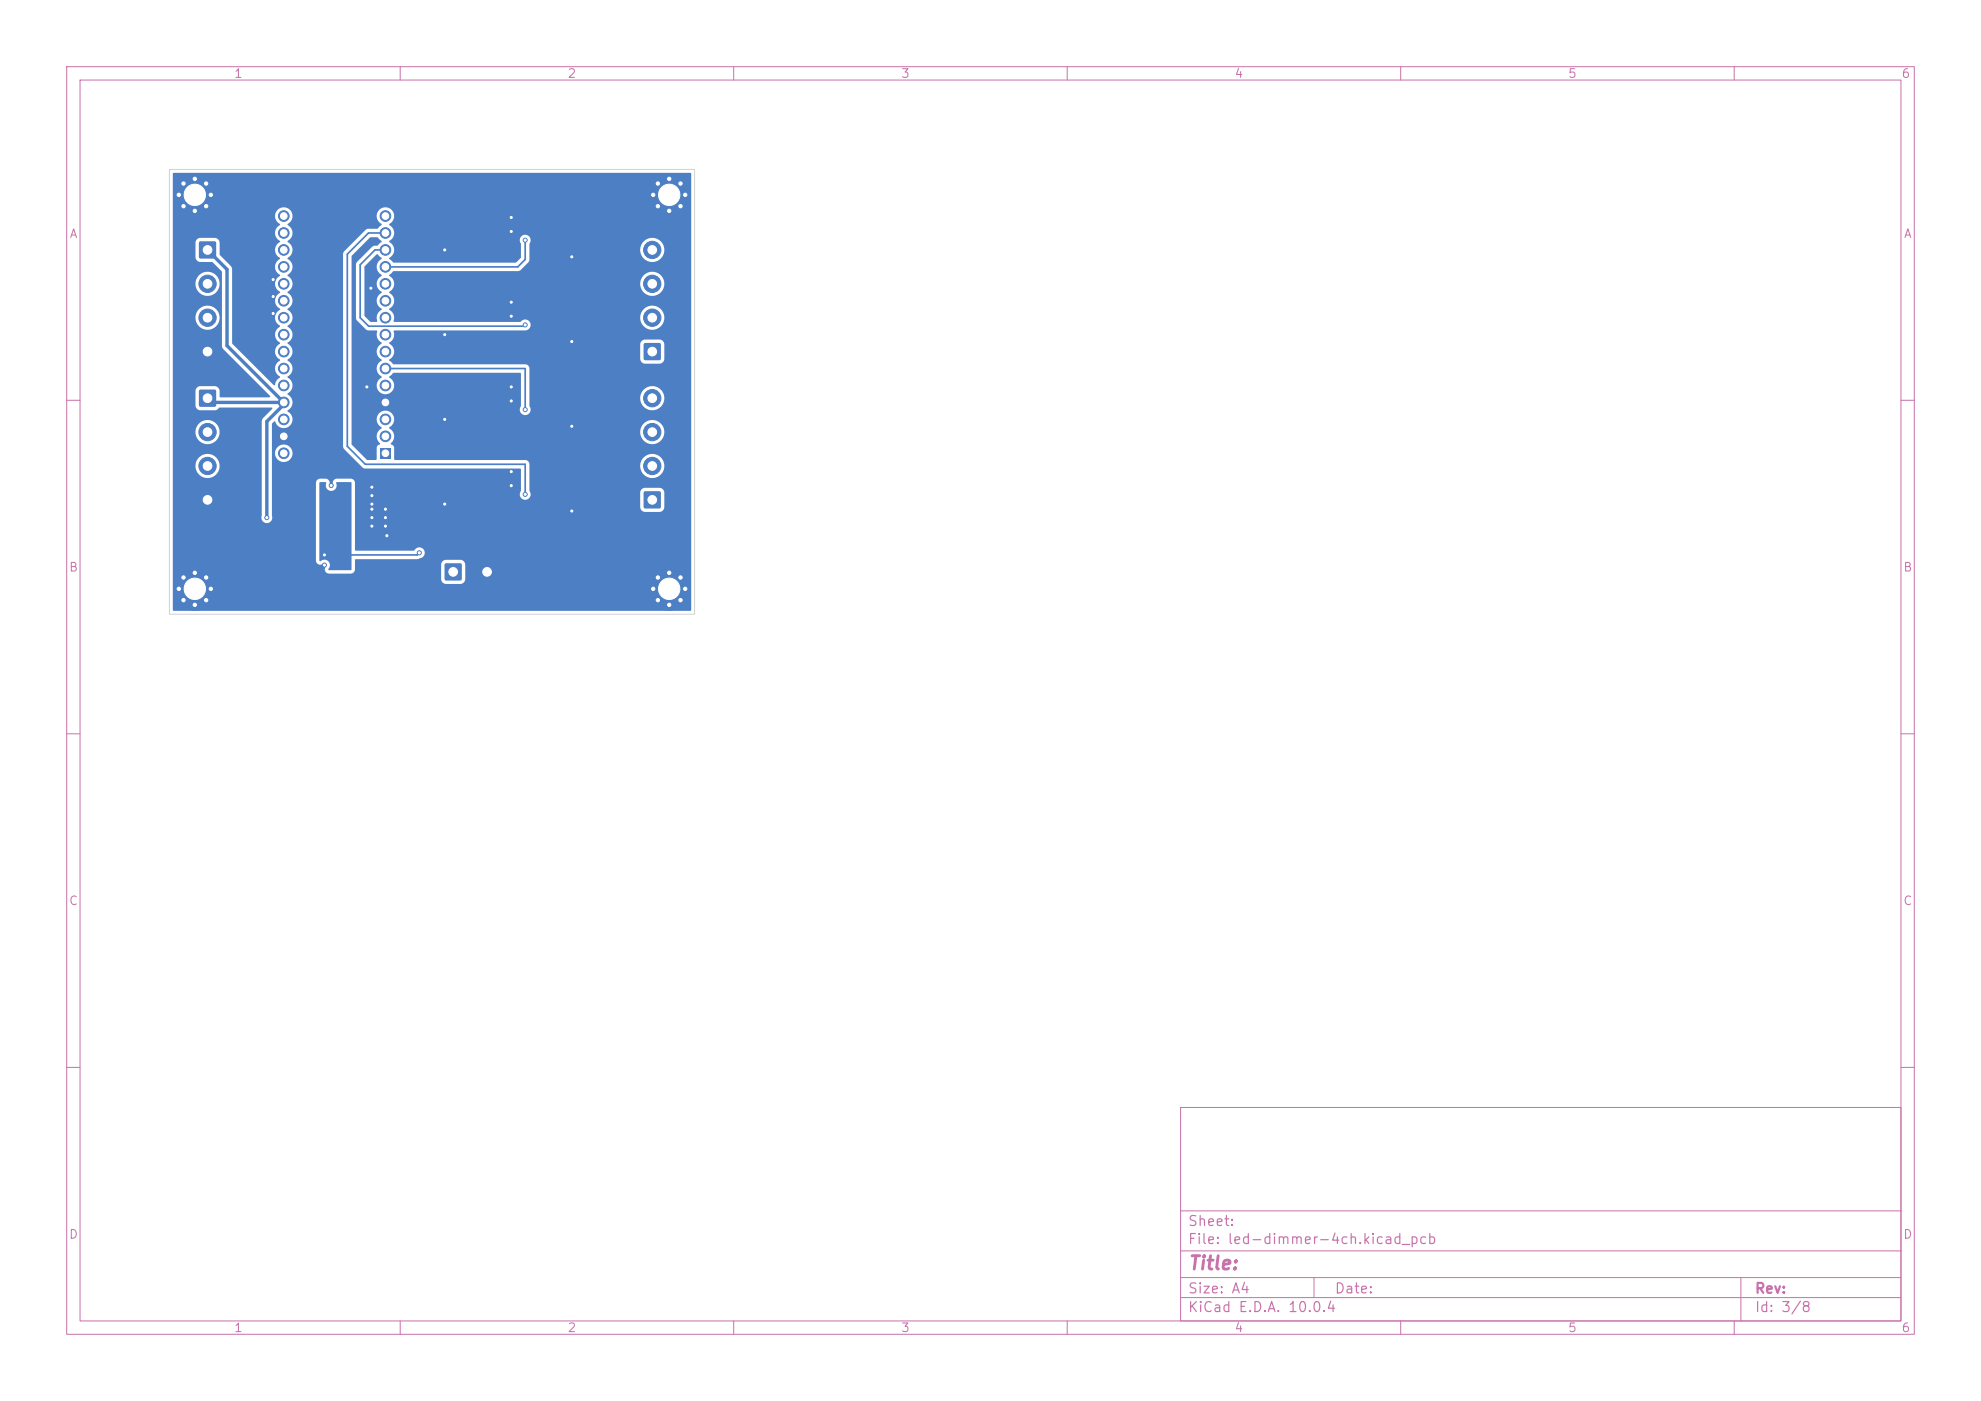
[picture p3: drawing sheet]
<svg xmlns="http://www.w3.org/2000/svg" width="297mm" height="210mm" viewBox="0 0 297 210" stroke-linecap="round" stroke-linejoin="round" font-family="sans-serif">
<defs><g id="words">
<text font-size="2" fill="#c872ab" x="178" y="190.8">Title:</text>
<g font-size="1.5" fill="#c872ab">
<text x="178" y="184.2">Sheet:</text>
<text x="178" y="186.9">File: led-dimmer-4ch.kicad_pcb</text>
<text x="178" y="197.1">KiCad E.D.A. 10.0.4</text>
<text x="178" y="194.3">Size: A4</text>
<text x="200" y="194.3">Date:</text>
<text x="263" y="194.3">Rev:</text>
<text x="263" y="197.1">Id: 3/8</text>
</g>
<g font-size="1.3" fill="#c872ab">
<text x="35" y="12">1</text>
<text x="85" y="12">2</text>
<text x="135" y="12">3</text>
<text x="185" y="12">4</text>
<text x="235" y="12">5</text>
<text x="285" y="12">6</text>
<text x="10.3" y="36">A</text>
<text x="285.4" y="36">A</text>
<text x="10.3" y="86">B</text>
<text x="285.3" y="86">B</text>
<text x="10.3" y="136">C</text>
<text x="285.3" y="136">C</text>
<text x="10.3" y="186">D</text>
<text x="285.3" y="186">D</text>
<text x="35" y="200">1</text>
<text x="85" y="200">2</text>
<text x="135" y="200">3</text>
<text x="185" y="200">4</text>
<text x="235" y="200">5</text>
<text x="285" y="200">6</text>
</g>
</g></defs>
<g fill="none" stroke="#c872ab" stroke-width=".15">
<path d="M10 10h277v190h-277zM12 12h273v186h-273zM60 10v2M110 10v2M160 10v2M210 10v2M260 10v2M10 60h2M285 60h2M10 110h2M285 110h2M10 160h2"/>
<path d="M177 166h108v32h-108zM285 160h2M60 198v2M110 198v2M160 198v2M177 194.5h108M177 191.5h108M177 187.5h108M177 181.5h108M197 191.5v3M210 198v2M260 198v2"/>
<path d="M261 191.5v6.5"/>
</g>
<path d="M96.6 51.5h2.4v2.4h-2.4z" fill="#4d7fc4"/>
<g fill="#4d7fc4" stroke="#4d7fc4" stroke-width=".15">
<circle cx="97.8" cy="47.6" r="1.3"/>
<circle cx="97.8" cy="42.5" r="1.3"/>
<circle cx="97.8" cy="37.5" r="1.3"/>
</g>
<path d="M29.9 36.2h2.4v2.5h-2.4z" fill="#4d7fc4"/>
<g fill="#4d7fc4" stroke="#4d7fc4" stroke-width=".15">
<circle cx="31.1" cy="42.5" r="1.3"/>
<circle cx="31.1" cy="47.6" r="1.3"/>
<circle cx="31.1" cy="52.7" r="1.3"/>
</g>
<path d="M96.6 73.7h2.4v2.5h-2.4z" fill="#4d7fc4"/>
<g fill="#4d7fc4" stroke="#4d7fc4" stroke-width=".15">
<circle cx="97.8" cy="69.8" r="1.3"/>
<circle cx="97.8" cy="64.8" r="1.3"/>
<circle cx="97.8" cy="59.7" r="1.3"/>
<circle cx="97.9" cy="29.2" r=".4"/>
<circle cx="98.6" cy="27.5" r=".4"/>
<circle cx="98.6" cy="30.9" r=".4"/>
<circle cx="100.3" cy="26.8" r=".4"/>
<circle cx="100.3" cy="29.2" r="3.2"/>
<circle cx="100.3" cy="31.6" r=".4"/>
<circle cx="102" cy="27.5" r=".4"/>
<circle cx="102" cy="30.9" r=".4"/>
<circle cx="102.7" cy="29.2" r=".4"/>
<circle cx="26.8" cy="29.2" r=".4"/>
<circle cx="27.5" cy="27.5" r=".4"/>
<circle cx="27.5" cy="30.9" r=".4"/>
<circle cx="29.2" cy="26.8" r=".4"/>
<circle cx="29.2" cy="29.2" r="3.2"/>
<circle cx="29.2" cy="31.6" r=".4"/>
<circle cx="30.9" cy="27.5" r=".4"/>
<circle cx="30.9" cy="30.9" r=".4"/>
<circle cx="31.6" cy="29.2" r=".4"/>
<circle cx="97.9" cy="88.3" r=".4"/>
<circle cx="98.6" cy="86.6" r=".4"/>
<circle cx="98.6" cy="90" r=".4"/>
<circle cx="100.3" cy="85.9" r=".4"/>
<circle cx="100.3" cy="88.3" r="3.2"/>
<circle cx="100.3" cy="90.7" r=".4"/>
<circle cx="102" cy="86.6" r=".4"/>
<circle cx="102" cy="90" r=".4"/>
<circle cx="102.7" cy="88.3" r=".4"/>
</g>
<path d="M66.7 84.5h2.5v2.5h-2.5z" fill="#4d7fc4"/>
<g fill="#4d7fc4" stroke="#4d7fc4" stroke-width=".15">
<circle cx="73" cy="85.7" r="1.3"/>
<circle cx="26.8" cy="88.3" r=".4"/>
<circle cx="27.5" cy="86.6" r=".4"/>
<circle cx="27.5" cy="90" r=".4"/>
<circle cx="29.2" cy="85.9" r=".4"/>
<circle cx="29.2" cy="88.3" r="3.2"/>
<circle cx="29.2" cy="90.7" r=".4"/>
<circle cx="30.9" cy="86.6" r=".4"/>
<circle cx="30.9" cy="90" r=".4"/>
<circle cx="31.6" cy="88.3" r=".4"/>
</g>
<path d="M57 67.1h1.6v1.6h-1.6z" fill="#4d7fc4"/>
<g fill="#4d7fc4" stroke="#4d7fc4" stroke-width=".15">
<circle cx="57.8" cy="65.4" r=".8"/>
<circle cx="57.8" cy="62.9" r=".8"/>
<circle cx="57.8" cy="60.3" r=".8"/>
<circle cx="57.8" cy="57.8" r=".8"/>
<circle cx="57.8" cy="55.2" r=".8"/>
<circle cx="57.8" cy="52.7" r=".8"/>
<circle cx="57.8" cy="50.2" r=".8"/>
<circle cx="57.8" cy="47.6" r=".8"/>
<circle cx="57.8" cy="45.1" r=".8"/>
<circle cx="57.8" cy="42.5" r=".8"/>
<circle cx="57.8" cy="40" r=".8"/>
<circle cx="57.8" cy="37.5" r=".8"/>
<circle cx="57.8" cy="34.9" r=".8"/>
<circle cx="57.8" cy="32.4" r=".8"/>
<circle cx="42.5" cy="32.4" r=".8"/>
<circle cx="42.5" cy="34.9" r=".8"/>
<circle cx="42.5" cy="37.5" r=".8"/>
<circle cx="42.5" cy="40" r=".8"/>
<circle cx="42.5" cy="42.5" r=".8"/>
<circle cx="42.5" cy="45.1" r=".8"/>
<circle cx="42.5" cy="47.6" r=".8"/>
<circle cx="42.5" cy="50.2" r=".8"/>
<circle cx="42.5" cy="52.7" r=".8"/>
<circle cx="42.5" cy="55.2" r=".8"/>
<circle cx="42.5" cy="57.8" r=".8"/>
<circle cx="42.5" cy="60.3" r=".8"/>
<circle cx="42.5" cy="62.9" r=".8"/>
<circle cx="42.5" cy="65.4" r=".8"/>
<circle cx="42.5" cy="67.9" r=".8"/>
</g>
<path d="M29.9 58.5h2.4v2.4h-2.4z" fill="#4d7fc4"/>
<g fill="#4d7fc4" stroke="#4d7fc4" stroke-width=".15">
<circle cx="31.1" cy="64.8" r="1.3"/>
<circle cx="31.1" cy="69.8" r="1.3"/>
<circle cx="31.1" cy="74.9" r="1.3"/>
<circle cx="62.9" cy="82.9" r=".3"/>
<circle cx="48.6" cy="83.2" r=".3"/>
<circle cx="85.7" cy="51.2" r=".3"/>
<circle cx="76.7" cy="34.7" r=".3"/>
<circle cx="57.8" cy="77.6" r=".3"/>
<circle cx="55.8" cy="76.3" r=".3"/>
<circle cx="76.7" cy="47.4" r=".3"/>
<circle cx="57.8" cy="76.3" r=".3"/>
<circle cx="40.9" cy="41.9" r=".3"/>
<circle cx="55" cy="58" r=".3"/>
<circle cx="85.7" cy="76.6" r=".3"/>
<circle cx="76.7" cy="32.6" r=".3"/>
<circle cx="55.8" cy="73" r=".3"/>
<circle cx="55.8" cy="78.9" r=".3"/>
<circle cx="55.8" cy="74.3" r=".3"/>
<circle cx="76.7" cy="58" r=".3"/>
<circle cx="85.7" cy="63.9" r=".3"/>
<circle cx="55.8" cy="77.6" r=".3"/>
<circle cx="49.7" cy="72.8" r=".3"/>
<circle cx="66.7" cy="62.9" r=".3"/>
<circle cx="66.7" cy="75.6" r=".3"/>
<circle cx="48.6" cy="84.7" r=".3"/>
<circle cx="85.7" cy="38.5" r=".3"/>
<circle cx="66.7" cy="50.2" r=".3"/>
<circle cx="40.9" cy="47" r=".3"/>
<circle cx="55.8" cy="75.6" r=".3"/>
<circle cx="76.7" cy="72.8" r=".3"/>
<circle cx="76.7" cy="60.1" r=".3"/>
<circle cx="76.7" cy="70.7" r=".3"/>
<circle cx="58" cy="80.3" r=".3"/>
<circle cx="66.7" cy="37.5" r=".3"/>
<circle cx="40.9" cy="44.5" r=".3"/>
<circle cx="57.8" cy="78.9" r=".3"/>
<circle cx="55.6" cy="43.2" r=".3"/>
<circle cx="76.7" cy="45.3" r=".3"/>
<circle cx="78.7" cy="61.4" r=".3"/>
<circle cx="78.7" cy="74.1" r=".3"/>
<circle cx="78.7" cy="36" r=".3"/>
<circle cx="40" cy="77.6" r=".3"/>
<circle cx="78.7" cy="48.7" r=".3"/>
</g>
<path d="M57.8 37.5h-1.6l-2.2 2.2v7.9l1.3 1.3h23.4v-.2M57.8 34.9h-2.6l-3.1 3.2v28.8l2.7 2.7h23.9v4.5M78.7 36v2.9l-1.1 1.1h-19.8M57.8 55.2h20.9v6.2M62.9 82.9l-.4 .3h-13.9" fill="none" stroke="#4d7fc4" stroke-width=".25"/>
<path d="M31.1 37.5l2.9 2.9v11.4l8.5 8.5M31.1 59.7l.6 .6h10.8M42.5 60.3v.3l-2.5 2.6v14.4" fill="none" stroke="#4d7fc4" stroke-width=".51"/>
<g fill="#4d7fc4">
<path d="M47.9 72.3h1a.84 .84 0 0 0 .7 1.3 .84 .84 0 0 0 .8-1.2l.1-.1h2.1l.1 .1v12.9l-.1 .2-3.4-.1a.87 .87 0 0 0 .2-1 .87 .87 0 0 0-1-.5l-.4 .2-.1-.1z"/>
<path d="M54.7 39.9l1.8-1.8h.2l.5 .5v.2a1.35 1.35 0 0 0 0 2.4v.2a1.35 1.35 0 0 0 0 2.4v.1a1.35 1.35 0 0 0 0 2.4v.2a1.32 1.32 0 0 0-.6 1.6l-.2 .2-.9-.1-.9-.9z"/>
<path d="M26 25.9h77.5l.1 .1v65.5l-77.6 .1-.1-.2v-21.7h3.4l.1 .7 .5 .8a1.81 1.81 0 0 0 2.8-.5 1.81 1.81 0 0 0-1.1-2.6 1.81 1.81 0 0 0-2.3 1.6h-3.4v-5h3.4l.2 .9 .4 .5a1.81 1.81 0 0 0 2.8-.5 1.81 1.81 0 0 0-1.1-2.6 1.81 1.81 0 0 0-2.3 1.7h-3.4v-17.2h3.4l.1 .7 .5 .8a1.81 1.81 0 0 0 2.8-.5 1.81 1.81 0 0 0-1.1-2.6 1.81 1.81 0 0 0-2.3 1.6h-3.4v-5.1h3.4l.1 .7 .5 .8a1.81 1.81 0 0 0 2.8-.5 1.81 1.81 0 0 0-1.1-2.6 1.81 1.81 0 0 0-2.3 1.6h-3.4v-6h3.4v2.2a.75 .75 0 0 0 .7 .7h1.8l1.5 1.4v11.2l.1 .3 7.1 7.2-.1 .2h-7.3l-.2-.2v-.9a.75 .75 0 0 0-.7-.6h-2.2l-.4 .1-.3 .5v2.3a.75 .75 0 0 0 .7 .7h2.3l.6-.4h7.8l.1 .1v.1l-1.4 1.4-.2 .4v14.2a.82 .82 0 0 0 .8 1.1 .82 .82 0 0 0 .8-1.1v-4.9h6.6v11.6a.72 .72 0 0 0 .5 .6 .72 .72 0 0 0 .7-.2l.3 .2v.2a.67 .67 0 0 0-.1 .7 .67 .67 0 0 0 .5 .5h3.4a.65 .65 0 0 0 .5-.7v-.7h12.9v2.3l.3 .5 .4 .1h2.2l.5-.1 .3-.6v-2.2l-.2-.4-.5-.3h-2.3a.75 .75 0 0 0-.7 .7h-12.9v-.7l.1-.1 9.5-.1a.86 .86 0 0 0 .7-1.3 .86 .86 0 0 0-1.5 .1h-8.7l-.1-10.3-.2-.3-.3-.1-2.2-.1a.81 .81 0 0 0-.6 1.2l-.3 .2-.2-.3a.71 .71 0 0 0-.6-1.1l-1.1 .1-.2 .2-.1 .4h-6.6v-4.6h.4a1.32 1.32 0 0 0 1.8 1.4 1.32 1.32 0 0 0 .4-2.2 1.32 1.32 0 0 0-2.1 .7l-.1 .1h-.4v-4.2l.3-.4h.2a1.34 1.34 0 0 0 2.1 .7 1.34 1.34 0 0 0-.3-2.3v-.1a1.36 1.36 0 0 0 0-2.4v-.1a1.36 1.36 0 0 0 0-2.5v-.1a1.36 1.36 0 0 0 0-2.4v-.1a1.37 1.37 0 0 0 0-2.4v-.2a1.36 1.36 0 0 0 0-2.4v-.1a1.36 1.36 0 0 0 0-2.4v-.1a1.36 1.36 0 0 0 0-2.5v-.1a1.36 1.36 0 0 0 0-2.4v-.1a1.36 1.36 0 0 0 0-2.4l.6-.8h7.7v29l.2 .3 2.8 2.8 .3 .1h23.3l.1 .2v3.1a.83 .83 0 0 0 .5 1.4 .83 .83 0 0 0 .9-1.1h16.5v2.3l.3 .5 .4 .1h2.3l.4-.2 .2-.5v-2.2a.75 .75 0 0 0-.7-.7h-2.3l-.5 .3-.1 .4h-16.5l-.1-.3v-3.8h16.6l.1 .7 .5 .8a1.81 1.81 0 0 0 2.8-.5 1.81 1.81 0 0 0-1.1-2.6 1.81 1.81 0 0 0-2.3 1.6h-16.6a.66 .66 0 0 0-.6-.7h-19.6l-.1-.2v-1.8l-.2-.2-.3-.2v-.2a1.3 1.3 0 0 0 .3-1.7h37.1l.2 .9 .4 .5a1.81 1.81 0 0 0 2.8-.5 1.81 1.81 0 0 0-1.1-2.6 1.81 1.81 0 0 0-2.3 1.7h-37.1l-.5-.5v-.2a1.32 1.32 0 0 0 .3-2 1.32 1.32 0 0 0-2 .1 1.32 1.32 0 0 0 .5 2v.2a1.31 1.31 0 0 0-.3 2.1l.1 .2-.4 .2-.1 .2v1.8l-.2 .2-1.3-.1-2.3-2.3v-28.2l2.9-2.8h1l.6 .6-.6 .6-.8 .2-2.4 2.5v8.2l.1 .3 1.5 1.5h1.4l.2 .1a1.45 1.45 0 0 0 .6 1.8v.2a1.35 1.35 0 0 0 0 2.3v.2a1.35 1.35 0 0 0 0 2.4v.1a1.32 1.32 0 0 0-.4 2 1.32 1.32 0 0 0 2 0 1.32 1.32 0 0 0-.4-2v-.2l.6-.5h19l.1 .1v4.8a.84 .84 0 0 0 .1 1.2 .84 .84 0 0 0 1.1 0 .84 .84 0 0 0 .1-1.2v-1.2h16.6a1.81 1.81 0 0 0 2.5 1.7 1.81 1.81 0 0 0 .4-3 1.81 1.81 0 0 0-2.9 1v.3h-16.6v-4.4a.64 .64 0 0 0-.6-.6h-19.8l-.6-.5v-.2a1.31 1.31 0 0 0 .1-2.3h37.5v2.2a.75 .75 0 0 0 .7 .7h2.3l.4-.3 .2-.4v-2.2a.75 .75 0 0 0-.7-.7h-2.3l-.5 .3-.1 .4h-37.5l-.2-.1 .1-.2a1.41 1.41 0 0 0 .6-1.7l19.9-.1a.84 .84 0 0 0 .5-1.3 .84 .84 0 0 0-1.4 .1h-18.9l-.1-.2 .1-.6h36.9l.1 .7 .5 .8a1.81 1.81 0 0 0 2.8-.5 1.81 1.81 0 0 0-1.1-2.6 1.81 1.81 0 0 0-2.3 1.6h-36.9v-.2a1.36 1.36 0 0 0-.7-.9l-.1-.1a1.38 1.38 0 0 0 .8-1.2 1.38 1.38 0 0 0-.8-1.3l.1-.1a1.32 1.32 0 0 0 .7-1.3h36.9l.1 .7 .5 .8a1.81 1.81 0 0 0 2.8-.5 1.81 1.81 0 0 0-1.1-2.6 1.81 1.81 0 0 0-2.3 1.6h-36.9v-.2a1.36 1.36 0 0 0-.7-.8v-.2l.6-.6h18.7l.3-.1 1.3-1.3 .1-1.9h16.6l.1 .7 .5 .8a1.81 1.81 0 0 0 2.8-.5 1.81 1.81 0 0 0-1.1-2.6 1.81 1.81 0 0 0-2.3 1.6h-16.6v-.7a.84 .84 0 0 0-.1-1.2 .84 .84 0 0 0-1.1 0 .84 .84 0 0 0-.1 1.2v2l-.8 .8h-18.3l-.7-.7a1.39 1.39 0 0 0 0-2.5l.1-.1a1.36 1.36 0 0 0-.1-2.4l.1-.1a1.32 1.32 0 0 0 .3-2.1 1.32 1.32 0 0 0-2 .1 1.32 1.32 0 0 0 .5 2l-.6 .7h-1.4l-.4 .1-3.2 3.3-.2 .3h-7.7h.1a1.53 1.53 0 0 0-.7-1.8v-.1a1.36 1.36 0 0 0 0-2.4v-.1a1.32 1.32 0 0 0 .4-2.1 1.32 1.32 0 0 0-2.1 .1 1.32 1.32 0 0 0 .6 2l-.1 .2a1.35 1.35 0 0 0 .1 2.4l-.1 .1a1.32 1.32 0 0 0 .1 2.3l-.1 .2a1.35 1.35 0 0 0 .1 2.4l-.1 .2a1.35 1.35 0 0 0 .1 2.4l-.1 .1a1.35 1.35 0 0 0 .1 2.4l-.1 .2a1.35 1.35 0 0 0 .1 2.4v.1a1.35 1.35 0 0 0 0 2.4l-.1 .2a1.35 1.35 0 0 0 .1 2.3l-.1 .2a1.35 1.35 0 0 0 .1 2.4v.1a1.5 1.5 0 0 0-.8 1.1h-.2l-6.2-6.2v-11.2l-.2-.4-1.7-1.7v-1.9a.75 .75 0 0 0-.7-.6h-2.3l-.4 .2-.2 .5h-3.4z"/>
</g>
<path d="M25.4 25.4h78.7v66.7h-78.7z" fill="none" stroke="#d0d2cd" stroke-width=".15"/>
<g fill="#fff" stroke="#fff" stroke-width=".15">
<circle cx="62.9" cy="82.9" r=".15"/>
<circle cx="48.6" cy="83.2" r=".15"/>
<circle cx="85.7" cy="51.2" r=".15"/>
<circle cx="76.7" cy="34.7" r=".15"/>
<circle cx="57.8" cy="77.6" r=".15"/>
<circle cx="55.8" cy="76.3" r=".15"/>
<circle cx="76.7" cy="47.4" r=".15"/>
<circle cx="57.8" cy="76.3" r=".15"/>
<circle cx="40.9" cy="41.9" r=".15"/>
<circle cx="55" cy="58" r=".15"/>
<circle cx="85.7" cy="76.6" r=".15"/>
<circle cx="76.7" cy="32.6" r=".15"/>
<circle cx="55.8" cy="73" r=".15"/>
<circle cx="55.8" cy="78.9" r=".15"/>
<circle cx="55.8" cy="74.3" r=".15"/>
<circle cx="76.7" cy="58" r=".15"/>
<circle cx="85.7" cy="63.9" r=".15"/>
<circle cx="55.8" cy="77.6" r=".15"/>
<circle cx="49.7" cy="72.8" r=".15"/>
<circle cx="66.7" cy="62.9" r=".15"/>
<circle cx="66.7" cy="75.6" r=".15"/>
<circle cx="48.6" cy="84.7" r=".15"/>
<circle cx="85.7" cy="38.5" r=".15"/>
<circle cx="66.7" cy="50.2" r=".15"/>
<circle cx="40.9" cy="47" r=".15"/>
<circle cx="55.8" cy="75.6" r=".15"/>
<circle cx="76.7" cy="72.8" r=".15"/>
<circle cx="76.7" cy="60.1" r=".15"/>
<circle cx="76.7" cy="70.7" r=".15"/>
<circle cx="58" cy="80.3" r=".15"/>
<circle cx="66.7" cy="37.5" r=".15"/>
<circle cx="40.9" cy="44.5" r=".15"/>
<circle cx="57.8" cy="78.9" r=".15"/>
<circle cx="55.6" cy="43.2" r=".15"/>
<circle cx="76.7" cy="45.3" r=".15"/>
<circle cx="78.7" cy="61.4" r=".15"/>
<circle cx="78.7" cy="74.1" r=".15"/>
<circle cx="78.7" cy="36" r=".15"/>
<circle cx="40" cy="77.6" r=".15"/>
<circle cx="78.7" cy="48.7" r=".15"/>
<circle cx="97.8" cy="52.7" r=".65"/>
<circle cx="97.8" cy="47.6" r=".65"/>
<circle cx="97.8" cy="42.5" r=".65"/>
<circle cx="97.8" cy="37.5" r=".65"/>
<circle cx="31.1" cy="37.5" r=".65"/>
<circle cx="31.1" cy="42.5" r=".65"/>
<circle cx="31.1" cy="47.6" r=".65"/>
<circle cx="31.1" cy="52.7" r=".65"/>
<circle cx="97.8" cy="74.9" r=".65"/>
<circle cx="97.8" cy="69.8" r=".65"/>
<circle cx="97.8" cy="64.8" r=".65"/>
<circle cx="97.8" cy="59.7" r=".65"/>
<circle cx="97.9" cy="29.2" r=".25"/>
<circle cx="98.6" cy="27.5" r=".25"/>
<circle cx="98.6" cy="30.9" r=".25"/>
<circle cx="100.3" cy="26.8" r=".25"/>
<circle cx="100.3" cy="29.2" r="1.6"/>
<circle cx="100.3" cy="31.6" r=".25"/>
<circle cx="102" cy="27.5" r=".25"/>
<circle cx="102" cy="30.9" r=".25"/>
<circle cx="102.7" cy="29.2" r=".25"/>
<circle cx="26.8" cy="29.2" r=".25"/>
<circle cx="27.5" cy="27.5" r=".25"/>
<circle cx="27.5" cy="30.9" r=".25"/>
<circle cx="29.2" cy="26.8" r=".25"/>
<circle cx="29.2" cy="29.2" r="1.6"/>
<circle cx="29.2" cy="31.6" r=".25"/>
<circle cx="30.9" cy="27.5" r=".25"/>
<circle cx="30.9" cy="30.9" r=".25"/>
<circle cx="31.6" cy="29.2" r=".25"/>
<circle cx="97.9" cy="88.3" r=".25"/>
<circle cx="98.6" cy="86.6" r=".25"/>
<circle cx="98.6" cy="90" r=".25"/>
<circle cx="100.3" cy="85.9" r=".25"/>
<circle cx="100.3" cy="88.3" r="1.6"/>
<circle cx="100.3" cy="90.7" r=".25"/>
<circle cx="102" cy="86.6" r=".25"/>
<circle cx="102" cy="90" r=".25"/>
<circle cx="102.7" cy="88.3" r=".25"/>
<circle cx="67.9" cy="85.7" r=".65"/>
<circle cx="73" cy="85.7" r=".65"/>
<circle cx="26.8" cy="88.3" r=".25"/>
<circle cx="27.5" cy="86.6" r=".25"/>
<circle cx="27.5" cy="90" r=".25"/>
<circle cx="29.2" cy="85.9" r=".25"/>
<circle cx="29.2" cy="88.3" r="1.6"/>
<circle cx="29.2" cy="90.7" r=".25"/>
<circle cx="30.9" cy="86.6" r=".25"/>
<circle cx="30.9" cy="90" r=".25"/>
<circle cx="31.6" cy="88.3" r=".25"/>
<circle cx="57.8" cy="67.9" r=".5"/>
<circle cx="57.8" cy="65.4" r=".5"/>
<circle cx="57.8" cy="62.9" r=".5"/>
<circle cx="57.8" cy="60.3" r=".5"/>
<circle cx="57.8" cy="57.8" r=".5"/>
<circle cx="57.8" cy="55.2" r=".5"/>
<circle cx="57.8" cy="52.7" r=".5"/>
<circle cx="57.8" cy="50.2" r=".5"/>
<circle cx="57.8" cy="47.6" r=".5"/>
<circle cx="57.8" cy="45.1" r=".5"/>
<circle cx="57.8" cy="42.5" r=".5"/>
<circle cx="57.8" cy="40" r=".5"/>
<circle cx="57.8" cy="37.5" r=".5"/>
<circle cx="57.8" cy="34.9" r=".5"/>
<circle cx="57.8" cy="32.4" r=".5"/>
<circle cx="42.5" cy="32.4" r=".5"/>
<circle cx="42.5" cy="34.9" r=".5"/>
<circle cx="42.5" cy="37.5" r=".5"/>
<circle cx="42.5" cy="40" r=".5"/>
<circle cx="42.5" cy="42.5" r=".5"/>
<circle cx="42.5" cy="45.1" r=".5"/>
<circle cx="42.5" cy="47.6" r=".5"/>
<circle cx="42.5" cy="50.2" r=".5"/>
<circle cx="42.5" cy="52.7" r=".5"/>
<circle cx="42.5" cy="55.2" r=".5"/>
<circle cx="42.5" cy="57.8" r=".5"/>
<circle cx="42.5" cy="60.3" r=".5"/>
<circle cx="42.5" cy="62.9" r=".5"/>
<circle cx="42.5" cy="65.4" r=".5"/>
<circle cx="42.5" cy="67.9" r=".5"/>
<circle cx="31.1" cy="59.7" r=".65"/>
<circle cx="31.1" cy="64.8" r=".65"/>
<circle cx="31.1" cy="69.8" r=".65"/>
<circle cx="31.1" cy="74.9" r=".65"/>
</g>
<use href="#words"/>
</svg>
